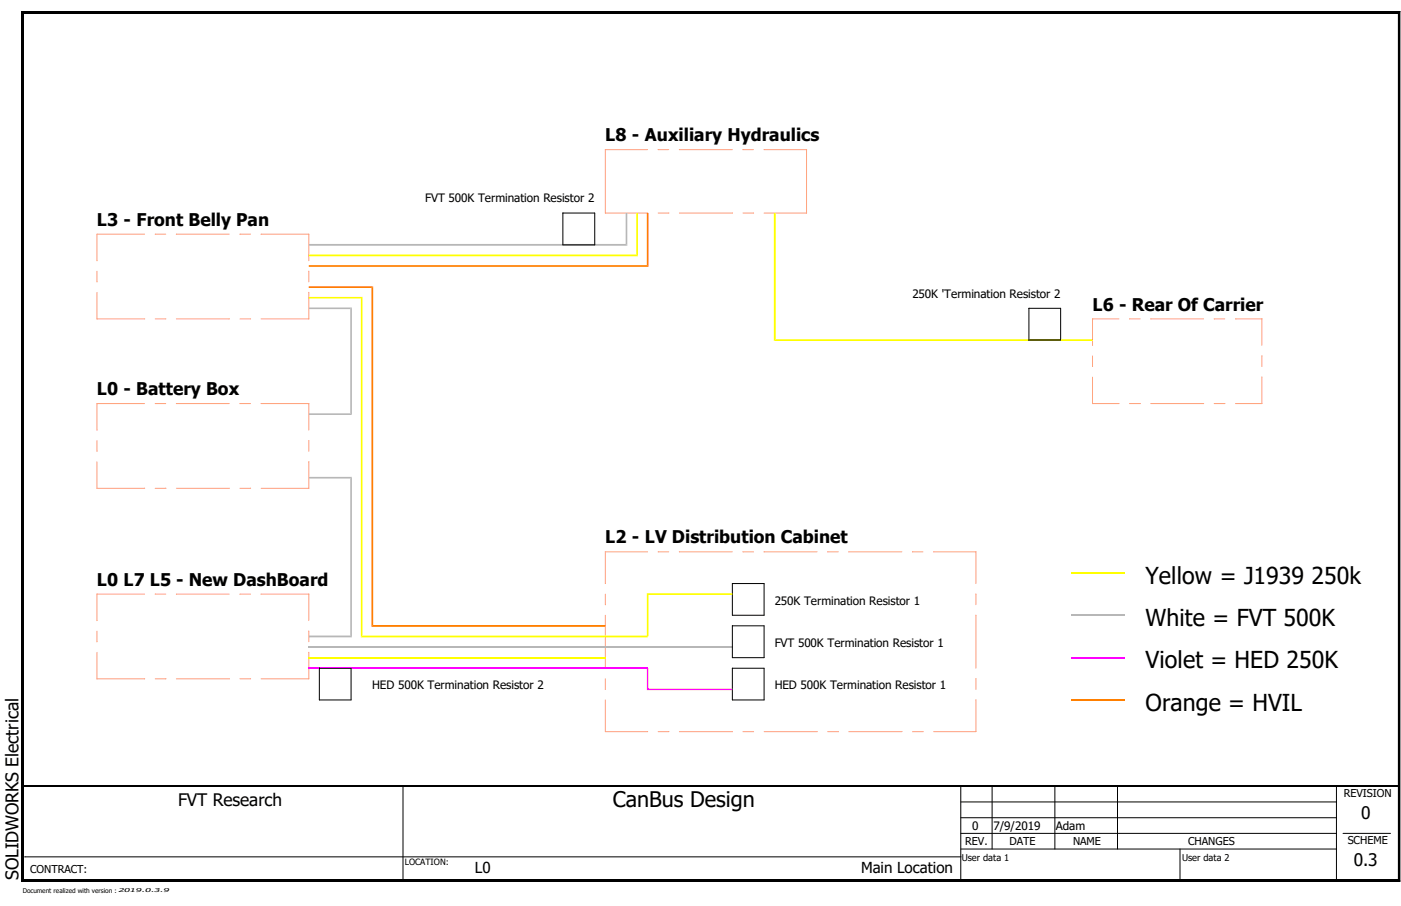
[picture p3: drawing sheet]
<svg xmlns="http://www.w3.org/2000/svg" width="432mm" height="279mm" viewBox="0 0 432 279" stroke-linecap="round" stroke-linejoin="round" font-family="sans-serif">
<defs><g id="words">
<g font-size="7.2">
<text x="353" y="180">Yellow = J1939 250k</text>
<text x="353" y="193">White = FVT 500K</text>
<text x="353" y="206.1">Violet = HED 250K</text>
<text x="353" y="219.1">Orange = HVIL</text>
</g>
<text font-size="6.6" x="188.9" y="248.8">CanBus Design</text>
<g font-size="5.4">
<text x="186.6" y="43.5">L8 - Auxiliary Hydraulics</text>
<text x="29.9" y="69.6">L3 - Front Belly Pan</text>
<text x="336.7" y="95.8">L6 - Rear Of Carrier</text>
<text x="29.9" y="121.8">L0 - Battery Box</text>
<text x="186.6" y="167.6">L2 - LV Distribution Cabinet</text>
<text x="29.9" y="180.6">L0 L7 L5 - New DashBoard</text>
<text x="5.7" y="271.4" transform="rotate(-90 5.7 271.4)">SOLIDWORKS Electrical</text>
</g>
<g font-size="5.3">
<text x="54.9" y="248.4">FVT Research</text>
<text x="419.5" y="252.6">0</text>
<text x="417.2" y="267.1">0.3</text>
</g>
<g font-size="4.7">
<text x="146.3" y="269.4">L0</text>
<text x="265.4" y="269.4">Main Location</text>
</g>
<g font-size="3.6">
<text x="131.1" y="62.4">FVT 500K Termination Resistor 2</text>
<text x="281.2" y="91.8">250K 'Termination Resistor 2</text>
<text x="238.8" y="186.5">250K Termination Resistor 1</text>
<text x="238.8" y="199.6">FVT 500K Termination Resistor 1</text>
<text x="114.7" y="212.6">HED 500K Termination Resistor 2</text>
<text x="238.8" y="212.6">HED 500K Termination Resistor 1</text>
<text x="299.7" y="256.1">0</text>
<text x="306.2" y="256.1">7/9/2019</text>
<text x="325.5" y="256.1">Adam</text>
</g>
<g font-size="3.3">
<text x="414.2" y="245.7">REVISION</text>
<text x="297.5" y="260.6">REV.</text>
<text x="311.1" y="260.6">DATE</text>
<text x="330.7" y="260.6">NAME</text>
<text x="366.2" y="260.6">CHANGES</text>
<text x="415.4" y="260.2">SCHEME</text>
<text x="9.3" y="269.1">CONTRACT:</text>
</g>
<g font-size="2.9">
<text x="296.4" y="265.5">User data 1</text>
<text x="364.3" y="265.5">User data 2</text>
</g>
<text font-size="2.7" x="124.8" y="266.8">LOCATION:</text>
<text font-size="2" x="7" y="275.3">Document realized with version :</text>
<text font-size="1.7" x="36.4" y="275.2">2019.0.3.9</text>
</g></defs>
<path d="M0 3.4h431.8v272.5h-431.8z" fill="none" stroke="#fff" stroke-width=".31"/>
<g fill="none" stroke="#000" stroke-width=".31">
<path d="M6.6 3.6l.5 .5zM6.6 3.6h424.9zM6.6 3.6v268.1zM6.6 3.6h424.9v268.1h-424.9zM7.1 4.1h423.9zM7.1 4.1v267.1zM7.1 4.1h423.9v267.1h-423.9zM431 4.1v267.1zM431.5 3.6l-.5 .5zM431.5 3.6v268.1zM124.2 242.5v29M296.1 252.2h115.8"/>
<path d="M296.1 247.3h115.8M296.1 257h115.8M296.2 242.5l-.1 29M305.8 242.5v19.3M325.2 242.5l-.1 19.3M344.5 242.5l-.1 19.3M411.9 242.5h.1M411.9 242.5v29M413.9 257h14.6M6.6 271.7h424.9zM7.1 271.2l-.5 .5zM7.1 271.2h423.9z"/>
<path d="M7.7 264.2h288.5M296.1 261.8h115.8M363.7 261.8v9.7M431 271.2l.5 .5z"/>
</g>
<g fill="#000">
<path d="M6.6 3.6l.5 .5zM6.6 3.6h424.9l-.5 .5h-423.9zM431.5 3.6v268.1l-.5-.5v-267.1zM431.5 3.6l-.5 .5zM7.1 271.2l-.5 .5zM6.6 3.6l.5 .5v267.1l-.5 .5zM7.1 271.2h423.9l.5 .5h-424.9zM431 271.2l.5 .5z"/>
<path d="M6.9 242.3h424.3v.4h-424.3z" fill-rule="evenodd"/>
</g>
<g fill="none" stroke="#ff9f7f" stroke-width=".31">
<path d="M199.6 46.1h-13v19.6h13M202.9 46.1h3.2M209.4 46.1h16.3M229 46.1h3.2M235.5 46.1h13.1M248.6 46.1v19.6M44.6 72.2h-14.7v8.2M47.8 72.2h3.3M54.4 72.2h16.3M74 72.2h3.2M80.5 72.2h14.7M95.2 72.2v8.2"/>
<path d="M202.9 65.7h3.3M209.4 65.7h16.4M229 65.7h3.3M235.5 65.7h13.1M29.9 90.2v8.1h14.7M29.9 83.7v3.2M29.9 80.4h.1M29.9 86.9h.1M47.8 98.3h3.3M54.4 98.3h16.3M74 98.3h3.3M80.5 98.3h14.7"/>
<path d="M95.2 83.7v3.2M95.2 90.2v8.1M344.8 98.3h-8.1l.1 8.2M348.1 98.3h3.3M354.7 98.3h16.3M374.2 98.3h3.3M380.8 98.3h8.2M388.9 98.3v8.2M336.7 116.3v8.2h8.2M336.7 109.8l.1 3.2M389 109.8l-.1 3.2M389 116.3l-.1 8.2"/>
<path d="M29.9 135.9v3.2M29.9 132.6h.1M29.9 139.1h.1M44.6 124.5h-14.7v8.1M47.8 124.5h3.3M54.4 124.5h16.3M74 124.5h3.2M80.5 124.5h14.7M95.2 124.5v8.1M95.2 135.9v3.2M348.1 124.5h3.4M354.7 124.5h16.3"/>
<path d="M374.2 124.5h3.3M380.8 124.5h8.2M29.9 142.4v8.2h14.7M47.8 150.6h3.3M54.4 150.6h16.3M74 150.6h3.3M80.5 150.6h14.7M95.2 142.4v8.2M199.6 170.2h-13v9.8M202.9 170.2h3.2M209.4 170.2h16.3M229 170.2h3.2"/>
<path d="M235.5 170.2h16.3M255.1 170.2h3.3M261.6 170.2h16.4M281.2 170.2h3.3M287.7 170.2h13.1v9.8M29.9 194.6v3.3M29.9 191.4h.1M29.9 197.9h.1M44.6 183.2h-14.7v8.2M47.8 183.2h3.3M54.4 183.2h16.3M74 183.2h3.2"/>
<path d="M80.5 183.2h14.7M95.2 183.2v8.2M95.2 194.6v3.3M186.6 183.2v3.3M186.6 189.7v16.4M300.8 183.2v3.3M300.8 189.7v16.4M300.8 189.7h.1M300.8 183.2h.1M29.9 201.2v8.1h14.7M47.8 209.3h3.3M54.4 209.3h16.3"/>
<path d="M74 209.3h3.3M80.5 209.3h14.7M95.2 201.2v8.1M186.6 209.3v3.3M186.6 215.9v9.7h13M300.8 215.9v9.7h-13.1M300.8 209.3v3.3M300.8 215.9h.1M300.8 209.3h.1M202.9 225.6h3.3M209.4 225.6h16.4M229 225.6h3.3"/>
<path d="M235.5 225.6h16.4M255.1 225.6h3.3M261.6 225.6h16.4M281.2 225.6h3.3"/>
</g>
<g fill="#b7b7b7">
<path d="M95.2 196h12.7l.6 .6h-13.3z"/>
<path d="M107.9 147.6l.6-.5v49.5l-.6-.6z"/>
<path d="M95.2 147.1h13.3l-.6 .5h-12.7z"/>
<path d="M95.2 127.5h12.7l.6 .5h-13.3z"/>
<path d="M107.9 95.3l.6-.5v33.2l-.6-.5z"/>
<path d="M95.2 94.8h13.3l-.6 .5h-12.7z"/>
<path d="M95.2 75.2h97.6l.5 .6h-98.1z"/>
<path d="M192.8 65.7h.5v10.1l-.5-.6z"/>
<path d="M140.8 199.3h84.9v.5h-84.9z" fill-rule="evenodd"/>
<path d="M95.2 199.3h45.6v.5h-45.6z" fill-rule="evenodd"/>
</g>
<g fill="#f0f">
<path d="M140.8 205.8h58.8v.5h-58.8z" fill-rule="evenodd"/>
<path d="M95.2 205.8h45.6v.5h-45.6z" fill-rule="evenodd"/>
</g>
<g fill="#ff0">
<path d="M95.2 91.6h16.5l-.5 .5h-16z"/>
<path d="M111.2 92.1l.5-.5v104.4l-.5 .6z"/>
<path d="M111.7 196h87.9v.6h-88.4z"/>
<path d="M95.2 78.5h100.9l.5 .5h-101.4z"/>
<path d="M196.1 65.7h.5v13.3l-.5-.5z"/>
<path d="M238.5 65.7h.6v38.9l-.6 .6z"/>
<path d="M238.5 105.2l.6-.6h97.6v.6z"/>
<path d="M140.8 202.5h45.8v.6h-45.8z" fill-rule="evenodd"/>
<path d="M95.2 202.5h45.6v.6h-45.6z" fill-rule="evenodd"/>
</g>
<g fill="#ff7f00">
<path d="M114.5 193.3l.5-.6h71.6v.6z"/>
<path d="M114.5 88.8l.5-.5v104.4l-.5 .6z"/>
<path d="M95.2 88.3h19.8l-.5 .5h-19.3z"/>
<path d="M95.2 81.8h104.1l.6 .5h-104.7z"/>
<path d="M199.3 65.7h.6v16.6l-.6-.5z"/>
<path d="M340 215.6h6.5v.5h-6.5z" fill-rule="evenodd"/>
<path d="M330.2 215.6h9.8v.5h-9.8z" fill-rule="evenodd"/>
</g>
<g fill="#ff0">
<path d="M340 176.4h6.5v.6h-6.5z" fill-rule="evenodd"/>
<path d="M330.2 176.4h9.8v.6h-9.8z" fill-rule="evenodd"/>
</g>
<g fill="#f0f">
<path d="M340 202.5h6.5v.6h-6.5z" fill-rule="evenodd"/>
<path d="M330.2 202.5h9.8v.6h-9.8z" fill-rule="evenodd"/>
</g>
<g fill="#b7b7b7">
<path d="M340 189.5h6.5v.5h-6.5z" fill-rule="evenodd"/>
<path d="M330.2 189.5h9.8v.5h-9.8z" fill-rule="evenodd"/>
</g>
<path d="M173.5 65.7h9.8v9.8h-9.8zM317.1 95.1h9.8v9.8h-9.8zM225.7 180h9.8v9.7h-9.8zM225.7 193h9.8v9.8h-9.8zM98.4 206.1h9.8v9.8h-9.8zM225.7 206.1h9.8v9.8h-9.8z" fill="none" stroke="#000" stroke-width=".31"/>
<g fill="#f0f">
<path d="M199.3 206.1h.6v6.2l-.6 .6z"/>
<path d="M199.3 212.9l.6-.6h25.8v.6z"/>
</g>
<g fill="#ff0">
<path d="M199.3 183l.6 .5v12.8h-.6z"/>
<path d="M199.3 183h26.4v.5h-25.8z"/>
</g>
<use href="#words"/>
</svg>
